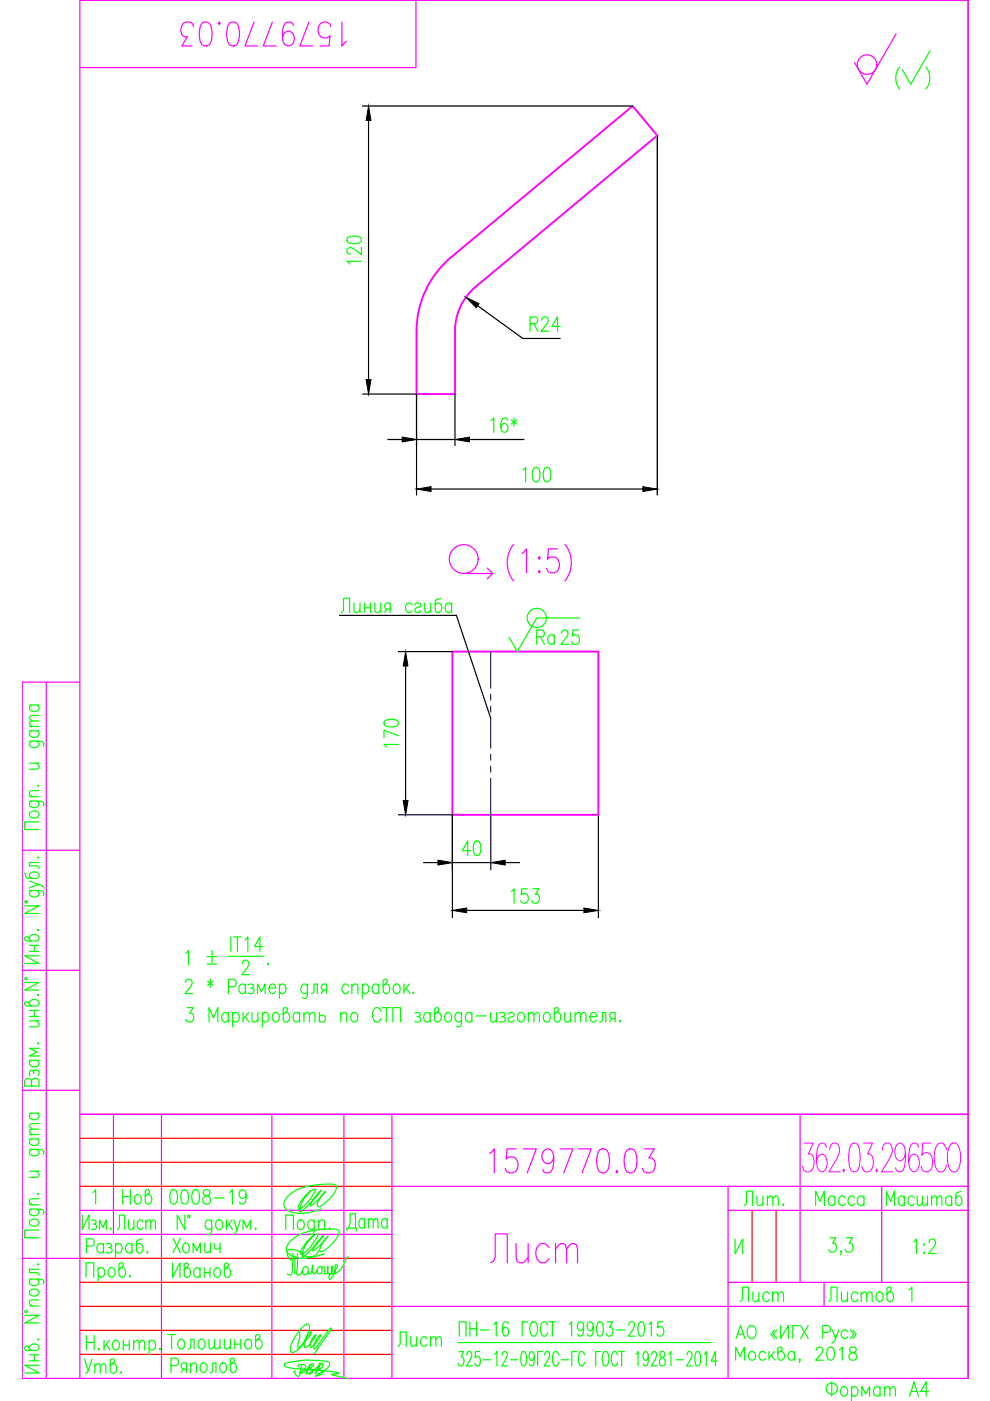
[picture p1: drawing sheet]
<svg xmlns="http://www.w3.org/2000/svg" width="210mm" height="297mm" viewBox="0 0 210 297" stroke-linecap="round" stroke-linejoin="round" font-family="sans-serif">
<defs><g id="words">
<text font-size="10.1" fill="#f0f" x="102.7" y="268.8">Лист</text>
<g font-size="8.8" fill="#f0f">
<text x="37" y="10.9">1579770.03</text>
<text x="102.7" y="249.8">1579770.03</text>
</g>
<text font-size="8.4" fill="#0f0" x="188.7" y="20.1">( )</text>
<text font-size="7.1" fill="#0f0" x="72.3" y="262.1">Дата</text>
<g font-size="6.6" fill="#0f0">
<text x="77.6" y="57.1" transform="rotate(-90 77.6 57.1)">120</text>
<text x="109.7" y="103.4">100</text>
<text x="112.5" y="137.9">Ra</text>
<text x="85.4" y="159.8" transform="rotate(-90 85.4 159.8)">170</text>
<text x="96.7" y="182.7">40</text>
<text x="156.6" y="256.8">Лит.</text>
<text x="171.8" y="256.8">Масса</text>
<text x="186.6" y="256.8">Масштаб</text>
<text x="155.6" y="277.3">Лист</text>
<text x="83.3" y="286.8">Лист</text>
<text x="16.6" y="292.5">Утв.</text>
</g>
<text font-size="6.6" fill="#f0f" x="174.6" y="277.3">Листов</text>
<g font-size="6.2" fill="#0f0">
<text x="103" y="92.8">16*</text>
<text x="107.2" y="192.6">153</text>
<text x="38.1" y="205.7">1 %%P .</text>
<text x="24.7" y="256.5">Нов</text>
<text x="34.9" y="256.5">0008-19</text>
<text x="23.6" y="261.8">Лист</text>
<text x="35.3" y="266.7">Хомич</text>
<text x="35.3" y="272">Иванов</text>
<text x="34.2" y="287.2">Толошинов</text>
<text x="34.9" y="292.1">Ряполов</text>
</g>
</g></defs>
<path d="M95.6 54.5a20.4 20.4 0 0 0-7.3 15.7v13.4h8.2v-13.4a12.2 12.2 0 0 1 4.4-9.4l38.5-32.1-5.3-6.2-38.4 32M95.9 138.2h31v34.6h-31z" fill="none" stroke="#f0f" stroke-width=".4"/>
<g fill="none" stroke="#000" stroke-width=".25">
<path d="M76.9 22.5h57.2M78.1 25.5v55M139.4 28.7v76.3M101.3 64.8l9.6 7h7.9M76.9 83.6h11.4v21.4M82.2 93.2h3.1M88.3 93.2h8.2M96.5 83.6v10.9M99.5 93.2h11.6M91.4 103.7h44.9M72 130.5h24.8l7.3 21.8M84.5 138.2h11.4"/>
<path d="M86 141.2v28.5M84.5 172.8h11.4v21.7M104.1 172.8v11.6M126.9 172.8v21.7M89.8 182.9h3.1M99 193h24.8M107.1 182.9h3.1"/>
</g>
<g fill="#000" stroke="#000" stroke-width=".21">
<path d="M78.1 22.5l.5 3h-1zM98.8 63l2.8 1.4-.6 .8zM77.6 80.5h1l-.5 3.1zM85.3 92.7l3 .5-3 .5zM96.5 93.2l3-.5v1zM88.3 103.7l3.1-.5v1zM136.3 103.2l3.1 .5-3.1 .5zM86 138.2l.5 3h-1zM85.5 169.7h1l-.5 3.1zM92.9 182.4l3 .5-3 .5zM95.9 193l3.1-.5v1zM104.1 182.9l3-.5v1z"/>
<path d="M123.8 192.5l3.1 .5-3.1 .5z"/>
</g>
<g fill="none" stroke="#0f0" stroke-width=".25">
<path d="M112.4 68.6h1a.74 .74 0 0 0 .6-.7 .74 .74 0 0 0-.6-.7h-1v3M113.2 68.6l.8 1.6M114.8 67.9l.3-.6 .7-.1a.95 .95 0 0 1 .1 1.6l-1.2 1.4h1.6M118.8 69.2h-1.8l1.2-2v3M72.4 129.9l.4-.6v-2.5h1.3v3.1M75 127.8l.2 1.9 .5 .2 .6-.6M76.3 127.8v2.1M77.3 128.9h1.2M77.3 127.8v2.1M78.5 127.8v2.1M79.5 127.8l.1 1.9 .6 .2 .5-.6M80.7 127.8v2.1"/>
<path d="M82 129.2l-.4 .7M82.7 129.2h-.7l-.2-.2a.68 .68 0 0 1 .2-1.2h.7v2.1M87.4 128.3a.68 .68 0 0 0-.7-.5 .68 .68 0 0 0-.6 .5 1.02 1.02 0 0 0 .8 1.6l.5-.5M88 128.3a.68 .68 0 0 1 .6-.5 .68 .68 0 0 1 .6 .5l-.1 .3-.8 .3a.57 .57 0 0 0-.2 .8 .74 .74 0 0 0 1.1-.3M90.1 127.8l.1 1.9 .6 .2 .5-.6M91.3 127.8v2.1M93.4 126.8l-1 .5-.1 2a.66 .66 0 0 0 .5 .6 .66 .66 0 0 0 .7-.5 .92 .92 0 0 0 .1-1.1 .92 .92 0 0 0-1.1-.3l-.2 .3M95.8 128.3a.68 .68 0 0 0-.7-.5 .68 .68 0 0 0-.6 .5 .93 .93 0 0 0-.1 1.1 .93 .93 0 0 0 1.1 .3l.3-.3M95.8 127.8v2.1M122.6 133.6h-1.1l-.1 1.3a.89 .89 0 0 1 1.1-.2 .89 .89 0 0 1 .4 1 .83 .83 0 0 1-.7 .9 .83 .83 0 0 1-1-.6M122.8 131h-9l-4.1 7.2-1.8-3.1M6.2 157.1l2.8 .2a.59 .59 0 0 1 .2 .9"/>
<path d="M6.2 154.9h2.1M6.2 154h2.1M6.2 149.5h2.1M6.7 157.1l-.3 .3a.82 .82 0 0 0 .1 .9 .82 .82 0 0 0 .9 .2 .83 .83 0 0 0 .9-.9l-.5-.5M6.7 154.9a.68 .68 0 0 0-.5 .7 .68 .68 0 0 0 .5 .6 .92 .92 0 0 0 1.1 .1 .92 .92 0 0 0 .3-1.1l-.3-.3M6.7 149.5a.68 .68 0 0 0-.5 .6 .68 .68 0 0 0 .5 .7 .92 .92 0 0 0 1.1 0 .92 .92 0 0 0 .3-1.1l-.3-.2M8.3 152.9l-1.9 .1-.2 .4 .6 .6M8.3 151.7l-1.9 .1-.2 .5 .6 .6M6.2 169.8l2.8 .2a.59 .59 0 0 1 .2 .9M6.2 168.9h2.1M6.2 161.8h2.1M6.4 172.3a1.08 1.08 0 0 1 1.1-.3 1.08 1.08 0 0 1 .8 .9 1.07 1.07 0 0 1-1.2 .5 1.07 1.07 0 0 1-.9-.9z"/>
<path d="M6.7 169.8l-.3 .3a.82 .82 0 0 0 .1 .9 .82 .82 0 0 0 .9 .2 .83 .83 0 0 0 .9-.9l-.5-.5M7.7 161.8l.6 .6-.2 .6-1.9 .1M8 166.6l.1-.1 .2 .1-.2 .1zM8.3 174.3h-3.1v1.6h3.1M8.3 167.6l-1.9 .1-.2 .6 .6 .6M5.2 192.1h3.1l-3.1 1.6h3.1M5.2 185.1l.5 1 2 .1a.66 .66 0 0 0 .6-.5 .66 .66 0 0 0-.5-.7 .92 .92 0 0 0-1.1-.1 .92 .92 0 0 0-.3 1.1l.3 .2M6.2 199a1.02 1.02 0 0 1 1.1-.9 1.02 1.02 0 0 1 1 .9l-.6 .5h-2.2l-.3-.3v-.4l.5-.2 .2 .1 .8 .8M6.2 188.8l2.8 .1a.59 .59 0 0 1 .2 1M6.2 186.8l2.1 .7-2.1 .7M6.7 188.8l-.3 .2a.82 .82 0 0 0 .1 1 .82 .82 0 0 0 .9 .2 .83 .83 0 0 0 .9-.9l-.5-.5M8 197.2l.1-.1 .2 .1-.2 .1z"/>
<path d="M8 181.8l.1-.1 .2 .1-.2 .1zM8.3 187.5l.9 .5 .1 .3M8.3 182.9h-2.1v.7l1.9 .1 .2 .4M5.2 208.3h3.1l-3.1 1.6h3.1M6.2 212.8a1.02 1.02 0 0 1 1.1-.9 1.02 1.02 0 0 1 1 .9l-.6 .5h-2.2l-.3-.4v-.3l.5-.2 .2 .1 .8 .8M6.2 200.4h2.1M6.2 201.7h2.1M6.2 216.4h2.1M6.2 214.2h2.1M6.2 215.5h2.1M7.3 200.4v1.3M7.3 214.2v1.3"/>
<path d="M7.7 216.4l.6 .6-.2 .6-1.9 .1M8 211l.1-.2 .2 .2-.2 .1zM8.3 202.6h-3.1l3.1 1.7h-3.1M39.3 208.3l.3-.5 .7-.2a.95 .95 0 0 1 .1 1.6l-1.2 1.5h1.7M39.7 213.6h1.3l-.7 1.2h.3a.96 .96 0 0 1 .4 1.4 .96 .96 0 0 1-1.4 .2l-.2-.3M44 208.1l1.2 .8M44.3 216.7v-3.1l1 2.2 .9-2.2v3.1M44.6 207.6v1.8M45.2 208.1l-1.2 .8M48.4 215.1a.68 .68 0 0 0-.6-.5 .68 .68 0 0 0-.7 .5 .93 .93 0 0 0 0 1.1 .93 .93 0 0 0 1.1 .4l.2-.3M48.4 214.7v2M48.4 209.2h1.1a.83 .83 0 0 0 .6-.8 .83 .83 0 0 0-.6-.8h-1.1v3.1"/>
<path d="M49.3 215.1a.68 .68 0 0 1 .7-.5 .68 .68 0 0 1 .6 .5 1.02 1.02 0 0 1-.8 1.6l-.5-.4M49.3 214.7v3M51.5 214.7v2M52 215.5l.8 1.2M52 209.1a.68 .68 0 0 0-.6-.5 .68 .68 0 0 0-.6 .5 .92 .92 0 0 0-.1 1.1 .92 .92 0 0 0 1.1 .3l.2-.3M52 208.6v2.1M52.6 208.8a.74 .74 0 0 1 1.2 .3l-.4 .4h-.3M52.7 214.7l-1.2 1.4M53.4 214.7l.1 1.9 .6 .1 .6-.6M53.4 209.5a.6 .6 0 0 1 .5 .6 .6 .6 0 0 1-.5 .6l-.8-.2M54.6 210.7v-2.1l.8 1.6 .8-1.6v2.1M54.7 214.7v2"/>
<path d="M55.6 215.1a.68 .68 0 0 1 .7-.5 .68 .68 0 0 1 .6 .5 1.02 1.02 0 0 1-.8 1.6l-.5-.4M55.6 214.7v3M57 209.5h1.4a.68 .68 0 0 0-.4-.8 .68 .68 0 0 0-.9 .4 1.02 1.02 0 0 0 .9 1.6l.4-.5M58.1 214.8a.65 .65 0 0 1 1 .3 1.02 1.02 0 0 1-.8 1.6 1.19 1.19 0 0 1-.2-1.9zM59.2 209.1a.68 .68 0 0 1 .7-.5 .68 .68 0 0 1 .6 .5 1.02 1.02 0 0 1-.8 1.6l-.5-.5M59.2 208.6v3.1M60.5 214.7a1.02 1.02 0 0 1 .9 1 1.02 1.02 0 0 1-.9 1l-.5-.6v-2.2l.4-.3h.3l.3 .5-.2 .3-.8 .7M63.5 215.1a.68 .68 0 0 0-.6-.5 .68 .68 0 0 0-.7 .5 .93 .93 0 0 0 0 1.1 .93 .93 0 0 0 1.1 .4l.2-.3M63.5 214.7v2M64.5 215.2l.5-.5 .5 .1 .1 1.9M64.5 214.7v2M65.2 209.1a.68 .68 0 0 0-.7-.5 .68 .68 0 0 0-.6 .5 1.02 1.02 0 0 0 .8 1.6l.5-.5"/>
<path d="M65.2 208.6l-.1 2.8a.59 .59 0 0 1-1 .1M65.6 215.2l.6-.5 .5 .1 .1 1.9M66 210.7l.5-.2 .1-1.9h.7v2.1M67.7 215.5a.74 .74 0 0 1 1.2 .1 .74 .74 0 0 1-.4 1.1h-.4l-.4-.3M67.7 214.7v2M68.6 209.9l-.5 .8M69.3 209.9l-1-.1a.68 .68 0 0 1 .3-1.2h.7v2.1M72.3 215.2l.5-.5 .6 .1 .1 1.9M72.3 214.7v2M73.9 209.1a.68 .68 0 0 0-.6-.5 .68 .68 0 0 0-.7 .5 1.02 1.02 0 0 0 .8 1.6l.5-.5M74.6 209.2l.6-.6 .6 .2 .1 1.9M74.6 208.6v2.1"/>
<path d="M74.7 214.8a.65 .65 0 0 1 1 .3 1.02 1.02 0 0 1-.8 1.6 1.19 1.19 0 0 1-.2-1.9zM76.8 209.1a.68 .68 0 0 1 .7-.5 .68 .68 0 0 1 .6 .5 1.02 1.02 0 0 1-.8 1.6l-.5-.5M76.8 208.6v3.1M80.3 209.1a.68 .68 0 0 0-.6-.5 .68 .68 0 0 0-.7 .5 .92 .92 0 0 0 0 1.1 .92 .92 0 0 0 1.1 .3l.2-.3M80.3 208.6v2.1M80.7 214.4a.82 .82 0 0 0-.8-.8 .82 .82 0 0 0-.8 .8 1.9 1.9 0 0 0 .6 2.3 .86 .86 0 0 0 1-.7M81.1 213.6h1.6M81.7 208.6a1.02 1.02 0 0 1 .9 1.1 1.02 1.02 0 0 1-.9 1l-.5-.6v-2.2l.4-.3h.3l.3 .5-.1 .2-.9 .8M81.9 213.6v3.1M83.3 216.7v-3.1h1.6v3.1M83.7 208.8a.65 .65 0 0 1 1 .3 1.02 1.02 0 0 1-.8 1.6 1.2 1.2 0 0 1-.2-1.9zM85.7 208.6v2.1"/>
<path d="M86.1 209.5l.8 1.2M86.8 208.6l-1.1 1.5M87.6 210.4l.1 .1-.1 .2-.1-.2zM88 214.8a.73 .73 0 0 1 1.1 .3l-.1 .3-.6 .1M88.8 215.5a.59 .59 0 0 1 .4 .6 .59 .59 0 0 1-.4 .6l-.8-.1M91.2 215.1a.68 .68 0 0 0-.6-.5 .68 .68 0 0 0-.7 .5 .93 .93 0 0 0 0 1.1 .93 .93 0 0 0 1.1 .4l.2-.3M91.2 214.7v2M92.6 214.7a1.02 1.02 0 0 1 1 1 1.02 1.02 0 0 1-1 1l-.5-.6v-2.2l.4-.3h.3l.3 .5-.1 .3-.9 .7M94.6 214.8l.2-.1a1.02 1.02 0 0 1 1 1 1.02 1.02 0 0 1-1 1 1.2 1.2 0 0 1-.2-1.9zM97.8 215.1l-.2-.3a.65 .65 0 0 0-1 .3 1.02 1.02 0 0 0 .8 1.6l.4-.4M97.8 214.7l-.1 2.7-.3 .3-.6-.1M100.1 215.1a.68 .68 0 0 0-.7-.5 .68 .68 0 0 0-.6 .5 .93 .93 0 0 0-.1 1.1 .93 .93 0 0 0 1.1 .4l.3-.3"/>
<path d="M100.1 214.7v2M101 215.4h2.1M104 214.7l.1 1.9 .6 .1 .6-.6M105.3 214.7v2M105.9 214.8a.73 .73 0 0 1 1.1 .3l-.1 .3-.6 .1M106.7 215.5a.59 .59 0 0 1 .5 .6 .59 .59 0 0 1-.5 .6l-.8-.1M107.7 215.1a.68 .68 0 0 1 .7-.5 .68 .68 0 0 1 .6 .5l-.3 .4-.6 .2a.57 .57 0 0 0-.2 .9 .74 .74 0 0 0 1.1-.3M110.1 214.8a.65 .65 0 0 1 1 .3 1.02 1.02 0 0 1-.8 1.6 1.19 1.19 0 0 1-.2-1.9zM112 215.2l.6-.5 .5 .1 .1 1.9M112 214.7v2M113.2 215.2l.6-.5 .4 .1 .2 1.9M115.5 214.8a.65 .65 0 0 1 1.1 .3 1.02 1.02 0 0 1-.8 1.6 1.19 1.19 0 0 1-.3-1.9z"/>
<path d="M118 214.7a1.02 1.02 0 0 1 .9 1 1.02 1.02 0 0 1-.9 1l-.5-.6v-2.2l.4-.3h.3l.2 .5-.1 .3-.8 .7M119.7 214.7l.1 1.9 .6 .1 .6-.6M121 214.7v2M121.9 215.2l.6-.5 .5 .1 .1 1.9M121.9 214.7v2M123.1 215.2l.6-.5 .4 .1 .2 1.9M125.1 215.5h1.4a.68 .68 0 0 0-.5-.8 .68 .68 0 0 0-.8 .4 1.02 1.02 0 0 0 .8 1.6l.5-.4M127.2 216.7l.4-.1 .2-1.9h.6v2M129.7 216l-.4 .7M130.4 216h-.7l-.2-.2a.68 .68 0 0 1 .2-1.1h.7v2M131.5 216.4l.1 .2-.1 .1-.2-.1zM6.2 236h2.1"/>
<path d="M6.2 224.8h2.1M6.7 236a.68 .68 0 0 0-.5 .6 .68 .68 0 0 0 .5 .7 .92 .92 0 0 0 1.1 0 .92 .92 0 0 0 .3-1.1l-.3-.2M6.7 229.2a.75 .75 0 0 0-.8-.6 .75 .75 0 0 0-.7 .6v1.1h3.1v-1.1a.83 .83 0 0 0-.8-.6 .83 .83 0 0 0-.8 .6v1.1M6.7 224.8l-.5 .5a1.02 1.02 0 0 0 1.1 .9 1.02 1.02 0 0 0 1-.9l-.5-.5M7.1 227.3a.6 .6 0 0 1 .6-.5 .6 .6 0 0 1 .6 .5l-.2 .8M7.1 227.6v-.3l-.4-.4a.74 .74 0 0 0-.3 1.2M8 221.2l.1-.1 .2 .1-.2 .1zM8.3 239.4l-1.9 .1-.2 .5 .6 .5M8.3 238.2l-1.9 .1-.2 .5 .6 .6M8.3 222.3h-2.1l1.6 .8-1.6 .8h2.1M6.2 256.4l2.8 .1a.59 .59 0 0 1 .2 .9M6.2 243.7l2.8 .1a.59 .59 0 0 1 .2 .9"/>
<path d="M6.2 255.4h2.1M6.2 248.3h2.1M6.2 241.5h2.1M6.2 240.5h2.1M6.4 258.8a1.08 1.08 0 0 1 1.1-.3 1.08 1.08 0 0 1 .8 .9 1.07 1.07 0 0 1-1.2 .6 1.07 1.07 0 0 1-.9-1zM6.7 256.4l-.3 .2a.82 .82 0 0 0 .1 .9 .82 .82 0 0 0 .9 .3 .83 .83 0 0 0 .9-1l-.5-.4M6.7 243.7l-.3 .2a.63 .63 0 0 0 .3 1.1 1.02 1.02 0 0 0 1.6-.8l-.5-.5M6.7 241.5a.68 .68 0 0 0-.5 .6 .68 .68 0 0 0 .5 .7 .92 .92 0 0 0 1.1 0 .92 .92 0 0 0 .3-1.1l-.3-.2M7.7 248.3l.6 .6-.2 .6-1.9 .1M8 253.1l.1-.1 .2 .1-.2 .1zM8.3 254.2l-1.9 .1-.2 .6 .6 .5M17.4 257.6v3.1l1.5-3.1v3.1"/>
<path d="M19.4 258.8a.62 .62 0 0 1 1 .3l-.3 .4h-.3M19.7 252.8l.6-.6v3.1M20.1 259.5a.62 .62 0 0 1 .4 .6 .62 .62 0 0 1-.4 .6l-.7-.2M39.2 257.6v3.1l-1.6-3.1v3.1M44.9 259.1a.68 .68 0 0 0-.6-.5 .68 .68 0 0 0-.7 .5 1.02 1.02 0 0 0 .8 1.6l.5-.4M44.9 258.7l-.1 2.7-.4 .3-.6-.1M46.1 258.8a.65 .65 0 0 1 1 .3 1.02 1.02 0 0 1-.8 1.6 1.2 1.2 0 0 1-.2-1.9zM48 258.7v2M48.5 259.5l.8 1.2M49.2 258.7l-1.2 1.4M49.6 258.7l.6 2 .7-2M63.4 258.8l.2-.1a1.02 1.02 0 0 1 .9 1 1.02 1.02 0 0 1-.9 1 1.2 1.2 0 0 1-.2-1.9z"/>
<path d="M65.8 252.5a8.5 8.5 0 0 0-2.6 3.3v.2a.3 .3 0 0 0 0 .3 .3 .3 0 0 0 .3 .2 8.8 8.8 0 0 0 3.4-4.4h-.1a5.6 5.6 0 0 0-3.2 4.8 1.04 1.04 0 0 0 .9-.6l2.4-2.4 1.2-1.6-1 1.2a4.4 4.4 0 0 0-1.3 2.2 15.3 15.3 0 0 0 3.2-3.1 6.3 6.3 0 0 0-1.7 2.9 .4 .4 0 0 0 .2 .4 .4 .4 0 0 0 .5-.2 6.5 6.5 0 0 0 3.4-4.2l-.4-.3a15.9 15.9 0 0 0-8.8 1.5 3.3 3.3 0 0 0-2 2.8 2.95 2.95 0 0 0 3.2 1.8 13.4 13.4 0 0 0 4.8-1M66.6 259.1a.68 .68 0 0 0-.6-.5 .68 .68 0 0 0-.7 .5 1.02 1.02 0 0 0 .9 1.6l.4-.4M66.6 258.7l-.1 2.7-.3 .3-.6-.1M67.6 259.2l.5-.5 .6 .1 .1 1.9M67.6 258.7v2M5.2 278.9h3.1l-3.1 1.6h3.1M6.2 271.2l2.8 .1a.59 .59 0 0 1 .2 .9M6.2 276.9h2.1M6.4 273.6a1.08 1.08 0 0 1 1.1-.3 1.08 1.08 0 0 1 .8 .9 1.07 1.07 0 0 1-1.2 .6 1.07 1.07 0 0 1-.9-.9zM6.7 271.2l-.3 .2a.82 .82 0 0 0 .1 1 .82 .82 0 0 0 .9 .2 .83 .83 0 0 0 .9-.9l-.5-.5M8 268.1l.1-.2 .2 .2-.2 .1zM8.3 260.8h-3.1v1.6h3.1"/>
<path d="M8.3 275.6l-1.9 .1-.2 .6 .6 .6M8.3 269.1h-2.1v.7l1.9 .1 .2 .5M18.2 270.8v-3.1h1.7v3.1M18.3 264.2h1.1a.83 .83 0 0 0 .6-.8 .83 .83 0 0 0-.6-.8h-1.1v3.1M20.8 269.2a.68 .68 0 0 1 .6-.5 .68 .68 0 0 1 .7 .5 1.02 1.02 0 0 1-.8 1.6l-.5-.5M20.8 268.7v3.1M21.1 260.7v-2l.7 1.6 .7-1.6v2M21.9 264.1a.68 .68 0 0 0-.6-.5 .68 .68 0 0 0-.6 .5 .92 .92 0 0 0-.1 1.1 .92 .92 0 0 0 1.1 .3l.2-.3M21.9 263.6v2.1M22.5 263.8a.74 .74 0 0 1 1.2 .3l-.4 .4h-.3M23.3 268.9a.82 .82 0 0 1 .9 .1 .82 .82 0 0 1 .2 .9 .82 .82 0 0 1-.9 .9 1.19 1.19 0 0 1-.2-1.9zM23.3 264.5a.6 .6 0 0 1 .5 .6 .6 .6 0 0 1-.5 .6l-.8-.2"/>
<path d="M24.5 264.1a.68 .68 0 0 1 .6-.5 .68 .68 0 0 1 .7 .5 1.02 1.02 0 0 1-.8 1.6l-.5-.5M24.5 263.6v3.1M25.7 268.7a1.02 1.02 0 0 1 .9 1.1 1.02 1.02 0 0 1-.9 1l-.5-.6v-2.2l.4-.3h.3l.3 .5-.2 .3-.8 .7M27.6 270.5l.1 .1-.1 .2-.2-.2zM28 264.1a.68 .68 0 0 0-.6-.5 .68 .68 0 0 0-.7 .5 .92 .92 0 0 0 0 1.1 .92 .92 0 0 0 1.1 .3l.2-.3M28 263.6v2.1M30.1 262.6l-1.1 .5-.1 2a.66 .66 0 0 0 .6 .6 .66 .66 0 0 0 .7-.5 .93 .93 0 0 0 .1-1.1 .93 .93 0 0 0-1.1-.3l-.3 .3M31.3 265.4l.1 .1-.1 .2-.2-.2zM50.2 260.7l-.2 .6-.6 .4M51.5 260.7v-2l.8 1.6 .9-1.6v2M54.2 260.4l.1 .1-.1 .2-.1-.2zM60.6 260.7v-3.1h1.6v3.1"/>
<path d="M62.1 265.7l-.1 2.6a2.87 2.87 0 0 1-.3 2h-.3l-.5-.2M62.5 266.3v3.8M63.1 265.8v2.6l-.2 1.2a.51 .51 0 0 0 .2 .7 .51 .51 0 0 0 .7-.3l.3-.4a.94 .94 0 0 1 .8-1.1l.2 .1a1.04 1.04 0 0 1 0 1.5 .59 .59 0 0 1-.8 .1 .59 .59 0 0 1-.2-.8M66.3 262a8.3 8.3 0 0 0-2.5 3.4l.1 .6a8.1 8.1 0 0 0 3.5-4.4h-.1a5.9 5.9 0 0 0-3.2 4.8h.2l.6-.4 2.2-2.2 1.6-2-1.1 1.2a4.5 4.5 0 0 0-1.3 2.2l1.5-1.1 1.8-2a6.2 6.2 0 0 0-1.8 2.9 .39 .39 0 0 0 .3 .4 .39 .39 0 0 0 .4-.1 6.5 6.5 0 0 0 3.4-4.3l-.5-.4a17.3 17.3 0 0 0-8.2 1.3 3.8 3.8 0 0 0-2.5 3 2.21 2.21 0 0 0 2.2 1.7 11.2 11.2 0 0 0 5.9-.8M67.3 269.2a.57 .57 0 0 0 .3 .9 .57 .57 0 0 0 .7-.8v-.3a.43 .43 0 0 0-.4-.5 .43 .43 0 0 0-.5 .4l-.1 .2a.9 .9 0 0 1-.8 .9l-.2-.3v-1.5a2.37 2.37 0 0 1-.7 1.9l-.2-.1-.1-.4M67.7 265a2.35 2.35 0 0 1-4.1 .5 2.1 2.1 0 0 0-2.7-.3v.5l.1 .6 .7 .9M69.9 260.4l.1 .1-.1 .2-.1-.2zM73.8 266.4l-.7 1.2a3.5 3.5 0 0 1-3.1 2.6l-.3 .4 .1 .5a.22 .22 0 0 0 .3 .2 .22 .22 0 0 0 .2-.3l.3-.6a1.83 1.83 0 0 0 .4-1.9 .29 .29 0 0 1 .5-.3 .29 .29 0 0 1-.1 .5l-.4 .6a.58 .58 0 0 1-.6 .7v-1.5v.9a.48 .48 0 0 1-.3 .6 .48 .48 0 0 1-.6-.2v-1.3v1.3l-.3 .3a.28 .28 0 0 1-.3 0 .28 .28 0 0 1-.1-.4v-1.1l-.6 .2M155.9 262.7v3.1l1.6-3.1v3.1M176 262.4h1.2l-.7 1.2a.95 .95 0 0 1 .9 1.1 .95 .95 0 0 1-1.1 .8l-.3-.2-.3-.4M178.4 265.3l-.1 .2-.1-.2 .1-.1a.64 .64 0 0 1-.1 .9M179.5 262.4h1.2l-.7 1.2a.95 .95 0 0 1 .9 1.1 .95 .95 0 0 1-1.1 .8l-.3-.2-.3-.4"/>
<path d="M192.8 273.5l.5-.6v3.1M193.7 263.3l.6-.6v3.1M195.9 263.7l.1 .2-.1 .1-.1-.1zM195.9 265.5l.1 .1-.1 .2-.1-.2zM197 263.4l.2-.5 .7-.2a.95 .95 0 0 1 .1 1.6l-1.1 1.5h1.6M6.2 285.9a1.02 1.02 0 0 1 1.1-1 1.02 1.02 0 0 1 1 1l-.6 .4h-2.2l-.3-.3v-.4l.5-.2 .2 .1 .8 .8M6.2 287.2h2.1M6.2 288.5h2.1M7.3 287.2v1.3M8 284l.1-.1 .2 .1-.2 .1zM8.3 289.5h-3.1l3.1 1.6h-3.1M18.3 283.2v3"/>
<path d="M18.3 284.6h1.7M20 283.2v3M22.1 284.2v2M23.2 284.2l-1.1 1.4M24.2 284.3a.82 .82 0 0 1 .9 .1 .82 .82 0 0 1 .2 .9 .82 .82 0 0 1-.9 .9 1.19 1.19 0 0 1-.2-1.9zM26.1 284.2v2M27.4 284.2v2M28.3 284.8l.6-.6 .5 .1 .1 1.9M28.3 284.2v2M29.5 284.8l.6-.6 .5 .1 .1 1.9M31.6 284.6l.5-.4a1.02 1.02 0 0 1 .9 1 1.02 1.02 0 0 1-.9 1l-.5-.4M31.6 284.2v3"/>
<path d="M63.5 289.8l-.3-.2a.99 .99 0 0 1 1.6 .2l-.5 .8-.8 .4 .1 .1a2.39 2.39 0 0 0 2-1.5l.1-.3-.8 2 .3-.6a2.13 2.13 0 0 1 1-1.6l.2 .1a.9 .9 0 0 1-.8 .9 .62 .62 0 0 1 .7 .7 .62 .62 0 0 1-.8 .5v-.1a7.1 7.1 0 0 0 2.4-2.2l-1 2.2 1.1-2a.33 .33 0 0 1 .5 0 .33 .33 0 0 1-.1 .5l-.4 .4-.6 .1 .8 .4a.55 .55 0 0 1 .1 .7 .55 .55 0 0 1-.6 .3l-.8 .2 2.2-1.5 .7-.7a.68 .68 0 0 0 0-.8 .68 .68 0 0 0-.8-.2 19.9 19.9 0 0 0-8.7 .5 .52 .52 0 0 0 .6 .8l1.4 .2 9.4 .9 .2 .1-1.6 .4 3.4 .7M63.5 282.5l-.1 1.6a1.73 1.73 0 0 0-.1 1.7h.1a9.3 9.3 0 0 0 2.2-4.4v-.4a.52 .52 0 0 0-.5-.3 .52 .52 0 0 0-.5 .3 9.5 9.5 0 0 0-3 5.1 .62 .62 0 0 0 .3 .7 .62 .62 0 0 0 .8-.3l.7-.6 1.6-1.9 1.1-1.6a3.5 3.5 0 0 0-1.5 3.3h.1a5.5 5.5 0 0 0 2.3-2.7 3 3 0 0 0-1.2 2.7 3.4 3.4 0 0 0 1.8-1.9l.5-.8a3.5 3.5 0 0 0-1.5 3l.4-.3 2.4-3.4 .9-.8-.6 1.1-3.1 4.6M63.9 289.6l-.5 2.1-.3 .1-.4-.4-.4-.6 .4-.1M97 284.6h53.8M97.3 286.6h1l-.5 1.1h.2a1.24 1.24 0 0 1-.1 1.9 .56 .56 0 0 1-.7-.6M97.4 283.3v-3.1h1.4v3.1M99 287.3l.1-.5 .2-.2a.73 .73 0 0 1 .7 .3 .73 .73 0 0 1-.1 .8l-1 1.9h1.2M99.6 280.2v3.1M99.6 281.7h1.4M101 280.2v3.1M101.7 286.6h-.9l-.1 1.3a.53 .53 0 0 1 .9-.2 1.32 1.32 0 0 1-.3 1.9 .55 .55 0 0 1-.7-.6M101.9 282h1.8"/>
<path d="M102.5 288.3h1.5M104.7 280.8l.5-.6v3.1M104.9 287.1l.5-.5v3M106.5 287.3l.1-.5 .2-.2a.73 .73 0 0 1 .7 .3 .73 .73 0 0 1 0 .8l-1.1 1.9h1.2M107.8 280.7l-.1-.3-.3-.2-.6 .2a3.2 3.2 0 0 0 0 2.7l.3 .2a.98 .98 0 0 0 .8-1 .98 .98 0 0 0-.8-.9l-.5 .4-.1 .5M108.2 288.3h1.6M110.7 286.7l.4-.1a1.69 1.69 0 0 1 .5 1.7l-.2 1.2-.5 .1a1.66 1.66 0 0 1-.5-1.7zM111.9 280.2h-1.2v3.1M112.7 280.4l.3-.2a.94 .94 0 0 1 1 1.2 2.01 2.01 0 0 1-.6 1.9 .77 .77 0 0 1-1-.7 2.44 2.44 0 0 1 .3-2.2zM113.3 287.6l-.1 .4-.4 .4a1.04 1.04 0 0 1-.6-.9 1.04 1.04 0 0 1 .6-.9l.2 .1a3.3 3.3 0 0 1 0 2.8l-.4 .1-.3-.1-.1-.3M115 286.6h-1v3M115.5 287.3v-.2a.58 .58 0 0 1 .7-.5l.2 .2a1.4 1.4 0 0 1-.1 1.3l-.9 1.5h1.2"/>
<path d="M116.1 281l-.3-.6-.6-.2a2.15 2.15 0 0 0 0 3.1 .78 .78 0 0 0 .9-.7M116.4 280.2h1.4M117.1 280.2v3.1M118.4 287.3a.63 .63 0 0 0-.6-.8 .63 .63 0 0 0-.6 .8l-.1 .4a2.16 2.16 0 0 0 .6 1.9 .69 .69 0 0 0 .7-.7M119 288.3h1.5M120.7 280.8l.5-.6v3.1M122.3 286.6h-1.1v3M123.7 281.3a.77 .77 0 0 1-.7 .8 1 1 0 0 1-.6-1 1 1 0 0 1 .7-.9l.3 .2a2.89 2.89 0 0 1 0 2.7l-.5 .2-.3-.2-.1-.2M123.9 287.3v-.3a.59 .59 0 0 0-.8-.4 .59 .59 0 0 0-.4 .7v1.6a.61 .61 0 0 0 .3 .6 .61 .61 0 0 0 .7 0l.2-.6M125.8 281.3l-.3 .7-.3 .1a.98 .98 0 0 1-.7-.9 .98 .98 0 0 1 .7-1l.3 .2a2.89 2.89 0 0 1 0 2.7l-.5 .2-.3-.2-.1-.2M126.8 280.4l.5-.2a1.57 1.57 0 0 1 .6 1.8l-.3 1.1-.5 .2a1.58 1.58 0 0 1-.6-1.8zM127.3 286.6h-1v3"/>
<path d="M128 286.7l.2-.1a.7 .7 0 0 1 .8 .7l.1 .4a2.16 2.16 0 0 1-.5 1.9 .68 .68 0 0 1-.8-.7l-.1-1.2zM128.7 280.2h1.1l-.6 1.2h.4a1.14 1.14 0 0 1-.3 1.9 .65 .65 0 0 1-.8-.6M130.7 282h1.8M130.9 287.3a.63 .63 0 0 0-.6-.8 .63 .63 0 0 0-.6 .8l-.1 .4a2.16 2.16 0 0 0 .5 1.9 .69 .69 0 0 0 .8-.7M131.2 286.6h1.2M131.8 286.6v3M133.3 281l.1-.5a.67 .67 0 0 1 1-.1 .67 .67 0 0 1 0 1l-1.2 1.9h1.4M134.9 287.1l.4-.5v3M135.6 280.4l.5-.2a1.57 1.57 0 0 1 .6 1.8l-.3 1.1-.5 .2a1.58 1.58 0 0 1-.7-1.8zM137.5 287.6l-.1 .4-.5 .4a1.04 1.04 0 0 1-.6-.9 1.04 1.04 0 0 1 .6-.9l.3 .1a3.3 3.3 0 0 1 0 2.8l-.4 .1-.3-.1-.1-.3M137.6 280.8l.5-.6v3.1M138.2 287.3l.1-.5 .2-.2a.73 .73 0 0 1 .7 .3 .73 .73 0 0 1-.1 .8l-1 1.9h1.2"/>
<path d="M140 286.7a.87 .87 0 0 0 .8 1.3 1.02 1.02 0 0 1-.2 1.6h-.3a1.04 1.04 0 0 1-.5-1.1 1.04 1.04 0 0 1 .9-.8 .62 .62 0 0 0 .2-.9 .62 .62 0 0 0-.9-.1zM140.5 280.2h-1l-.1 1.3a.69 .69 0 0 1 .7-.3 .69 .69 0 0 1 .5 .5 .95 .95 0 0 1 0 1.2 .95 .95 0 0 1-1.1 .2l-.2-.4M141.8 287.1l.5-.5v3M143.4 288.3h1.6M145.7 287.3l.1-.5 .2-.2a.73 .73 0 0 1 .7 .3 .73 .73 0 0 1-.1 .8l-1 1.9h1.2M147.6 286.7l.4-.1a1.69 1.69 0 0 1 .5 1.7l-.2 1.2-.5 .1a1.66 1.66 0 0 1-.5-1.7zM149.3 287.1l.5-.5v3M152.1 288.6h-1.3l.9-2v3M156 288.4v-2.8l.9 2 1-2v2.8M156.1 283.8l.9-2.8 1 2.8M156.4 282.9h1.2M158.9 281.2a.94 .94 0 0 1 1 0 .94 .94 0 0 1 .4 .9 1.23 1.23 0 0 1-1.2 1.7 1.7 1.7 0 0 1-.2-2.6z"/>
<path d="M159 286.7a.9 .9 0 0 1 1.2 .5 .9 .9 0 0 1-.6 1.2 .93 .93 0 0 1-.9-.6 .93 .93 0 0 1 .3-1.1zM162.3 286.9a.83 .83 0 0 0-1.2-.1 .83 .83 0 0 0-.1 1.2 .71 .71 0 0 0 .7 .4 .71 .71 0 0 0 .6-.4M163 286.6v1.8M163.5 287.3l.8 1.1M164.2 282l-.8 .9 .8 .9M164.2 286.6l-1.2 1.3M164.7 282l-.7 .9 .7 .9M165.4 286.6a.92 .92 0 0 1 .9 .9 .92 .92 0 0 1-.9 .9l-.5-.5v-2l.4-.3h.3l.3 .4-.2 .3-.8 .6M165.5 281v2.8l1.6-2.8v2.8M168.5 286.9a.84 .84 0 0 0-1.3-.1 .84 .84 0 0 0 .1 1.3 .67 .67 0 0 0 1.2-.1M168.5 286.6v1.8M169.5 281h-1.4v2.8"/>
<path d="M169.6 288.2l-.1 .2-.1-.2 .1-.1a.54 .54 0 0 1-.1 .8M169.7 281l1.7 2.8M171.4 281l-1.7 2.8M173 286.3l.3-.5 .7-.2a.69 .69 0 0 1 .3 1.1l-1.4 1.7h1.7M174.4 282.5h1.1a.73 .73 0 0 0 .6-.7 .73 .73 0 0 0-.6-.8h-1.1v2.8M175.6 285.8a.77 .77 0 0 1 1.2 .3 2.52 2.52 0 0 1-.2 2.1l-.6 .2a1.3 1.3 0 0 1-.7-1.6zM176.4 293v3M176.4 282l.8 1.8 .7-1.8M177.2 283.8a.98 .98 0 0 1-.9 .9M178 286.1l.6-.5v2.8M178.6 294.1a.65 .65 0 0 1 1 .3 1.02 1.02 0 0 1-.8 1.6 1.2 1.2 0 0 1-.2-1.9zM179.7 282.4a.84 .84 0 0 0-1.2-.2 .84 .84 0 0 0-.1 1.2 .72 .72 0 0 0 .7 .4 .72 .72 0 0 0 .6-.4"/>
<path d="M180.2 285.8a.59 .59 0 0 0 .3 .9 .97 .97 0 0 1 1 .4 .97 .97 0 0 1-.1 1.1 .93 .93 0 0 1-1.4-.3 1.03 1.03 0 0 1 1.2-1.2 .57 .57 0 0 0 .2-.9l-.3-.2zM180.3 282l.7 .9-.7 .9M180.5 294.4a.67 .67 0 0 1 .7-.4 .67 .67 0 0 1 .6 .4 1.02 1.02 0 0 1-.8 1.6l-.5-.4M180.5 294v3M180.8 282l.7 .9-.7 .9M182.7 296v-2l.9 1.6 .8-1.6v2M186.6 294.4a.68 .68 0 0 0-.7-.4 .68 .68 0 0 0-.6 .4 1.02 1.02 0 0 0 .8 1.6l.5-.4M186.6 294v2M187.5 294.6l.6-.6 .5 .1 .1 1.9M187.5 294v2M188.7 294.6l.6-.6 .4 .1 .1 1.9M192.9 296l.9-3 .9 3"/>
<path d="M193.2 295h1.2M196.9 295h-1.7l1.2-2v3"/>
<circle cx="113.8" cy="131" r="2.04"/>
<circle cx="5.5" cy="191.3" r=".26"/>
<circle cx="5.5" cy="207.5" r=".26"/>
<circle cx="5.5" cy="278.1" r=".26"/>
<circle cx="176.4" cy="294.4" r="1.19"/>
</g>
<path d="M104.1 138.2v7.7M104.1 147.2v1.3M104.1 149.7v1.3M104.1 152.3v6.3M104.1 159.9v1.3M104.1 162.5v1.2M104.1 165v7.8" fill="none" stroke="#00f" stroke-width=".25"/>
<g fill="none" stroke="#f0f" stroke-width=".25">
<path d="M88.2 .1v14.2h-71.3M190 7.2l-6.2 10.7-2.6-4.6M108.9 115.4a6.1 6.1 0 0 0 0 7.8M110.6 117.3l1-.9v5.1M114.3 118.1l.2 .2-.2 .3-.2-.3zM118.2 116.4h-1.9l-.2 2.2a1.48 1.48 0 0 1 1.8-.3 1.48 1.48 0 0 1 .7 1.7 1.39 1.39 0 0 1-1.1 1.5 1.39 1.39 0 0 1-1.6-1M119.8 115.4a6.2 6.2 0 0 1 0 7.8M98.3 121.6h6.1l-1.1 1.1M103.3 120.4l1.1 1.2M114.3 121l.2 .2-.2 .3-.2-.3zM9.8 144.6v147.6M16.9 144.6h-12.2v147.6h200.6v-292.1h-188.4v292.1"/>
<path d="M4.7 180.3h12.2M4.7 205.7h12.2M4.7 231.2h12.2M16.9 236.2h188.4M24.1 236.2v25.5M34.2 236.2v56M57.6 236.2v56M72.9 236.2v56M83.1 236.2v56M169.6 236.2v35.7M16.9 256.6h66.2M83.1 251.5h122.2"/>
<path d="M154.4 256.6h50.9M154.4 251.5v40.7M186.9 251.5v20.4M4.7 266.8h12.2M16.9 261.7h66.2M83.1 277h122.2M154.4 271.9h50.9"/>
<circle cx="183.8" cy="13.7" r="2.07"/>
<circle cx="98.3" cy="118.5" r="3.1"/>
</g>
<path d="M16.9 251.5h66.2M16.9 246.4h66.2M16.9 241.3h66.2M159.5 256.6v15.3M164.5 256.6v15.3M16.9 277h66.2M16.9 271.9h66.2M16.9 266.8h66.2M16.9 287.2h66.2M16.9 282.1h66.2" fill="none" stroke="#f00" stroke-width=".25"/>
<g fill="none" stroke="#f0f" stroke-width=".21">
<path d="M170.5 242.4h1.9l-1 2.3h.5a2.71 2.71 0 0 1 .2 3.5 1.13 1.13 0 0 1-1.3 .2 1.13 1.13 0 0 1-.6-1.1M175.2 243.2l-.2-.6-.5-.2h-.3l-.5 .2a8.6 8.6 0 0 0-.4 5l.4 .6 .6 .3a2.16 2.16 0 0 0 .9-2.9l-.3-.6-.7-.3-.5 .3-.4 .6-.2 .8M175.9 243.8a1.1 1.1 0 0 1 .5-1.2 1.1 1.1 0 0 1 1.3 0 2.04 2.04 0 0 1 .1 2.1l-.3 .9-1.8 2.9h2.5M178.9 247.9l.2 .3-.2 .3-.2-.3zM180.5 242.6l.5-.2h.3l.6 .2a7.4 7.4 0 0 1 0 5.6l-.6 .3h-.3l-.5-.3a7.3 7.3 0 0 1 0-5.6zM183.1 242.4h1.9l-1.1 2.3h.6a2.73 2.73 0 0 1 .1 3.5 1.13 1.13 0 0 1-1.2 .2 1.13 1.13 0 0 1-.7-1.1M185.9 247.9l.1 .3-.1 .3-.2-.3zM187.1 243.8a1.1 1.1 0 0 1 .4-1.2 1.1 1.1 0 0 1 1.3 0 2.04 2.04 0 0 1 .2 2.1l-.3 .9-1.8 2.9h2.5M192 244.4l-.2 .9-.3 .5-.7 .3a2.15 2.15 0 0 1-.9-2.9l.3-.6 .6-.2 .7 .2 .3 .6a8.8 8.8 0 0 1-.3 5l-.6 .3h-.3l-.5-.3-.2-.6M194.8 243.2l-.2-.6-.5-.2h-.4l-.5 .2a8.6 8.6 0 0 0-.4 5l.4 .6 .7 .3a2.16 2.16 0 0 0 .9-2.9l-.4-.6-.7-.3-.5 .3-.4 .6-.1 .8M197.4 242.4h-1.8l-.1 2.6a1.08 1.08 0 0 1 1.7-.3 3.1 3.1 0 0 1 0 3.5 1.13 1.13 0 0 1-1.2 .2 1.13 1.13 0 0 1-.7-1.1M200.7 243.8l-.2-.6a1.19 1.19 0 0 0-1.4-.8 4.8 4.8 0 0 0-.3 5.8l.3 .3a1.41 1.41 0 0 0 1.6-1.5"/>
<path d="M201.6 242.6l.3-.2a1.39 1.39 0 0 1 1.6 1.4 4.6 4.6 0 0 1-.9 4.7 1.39 1.39 0 0 1-1.5-1.5 5.5 5.5 0 0 1 .5-4.4z"/>
</g>
<use href="#words"/>
</svg>
